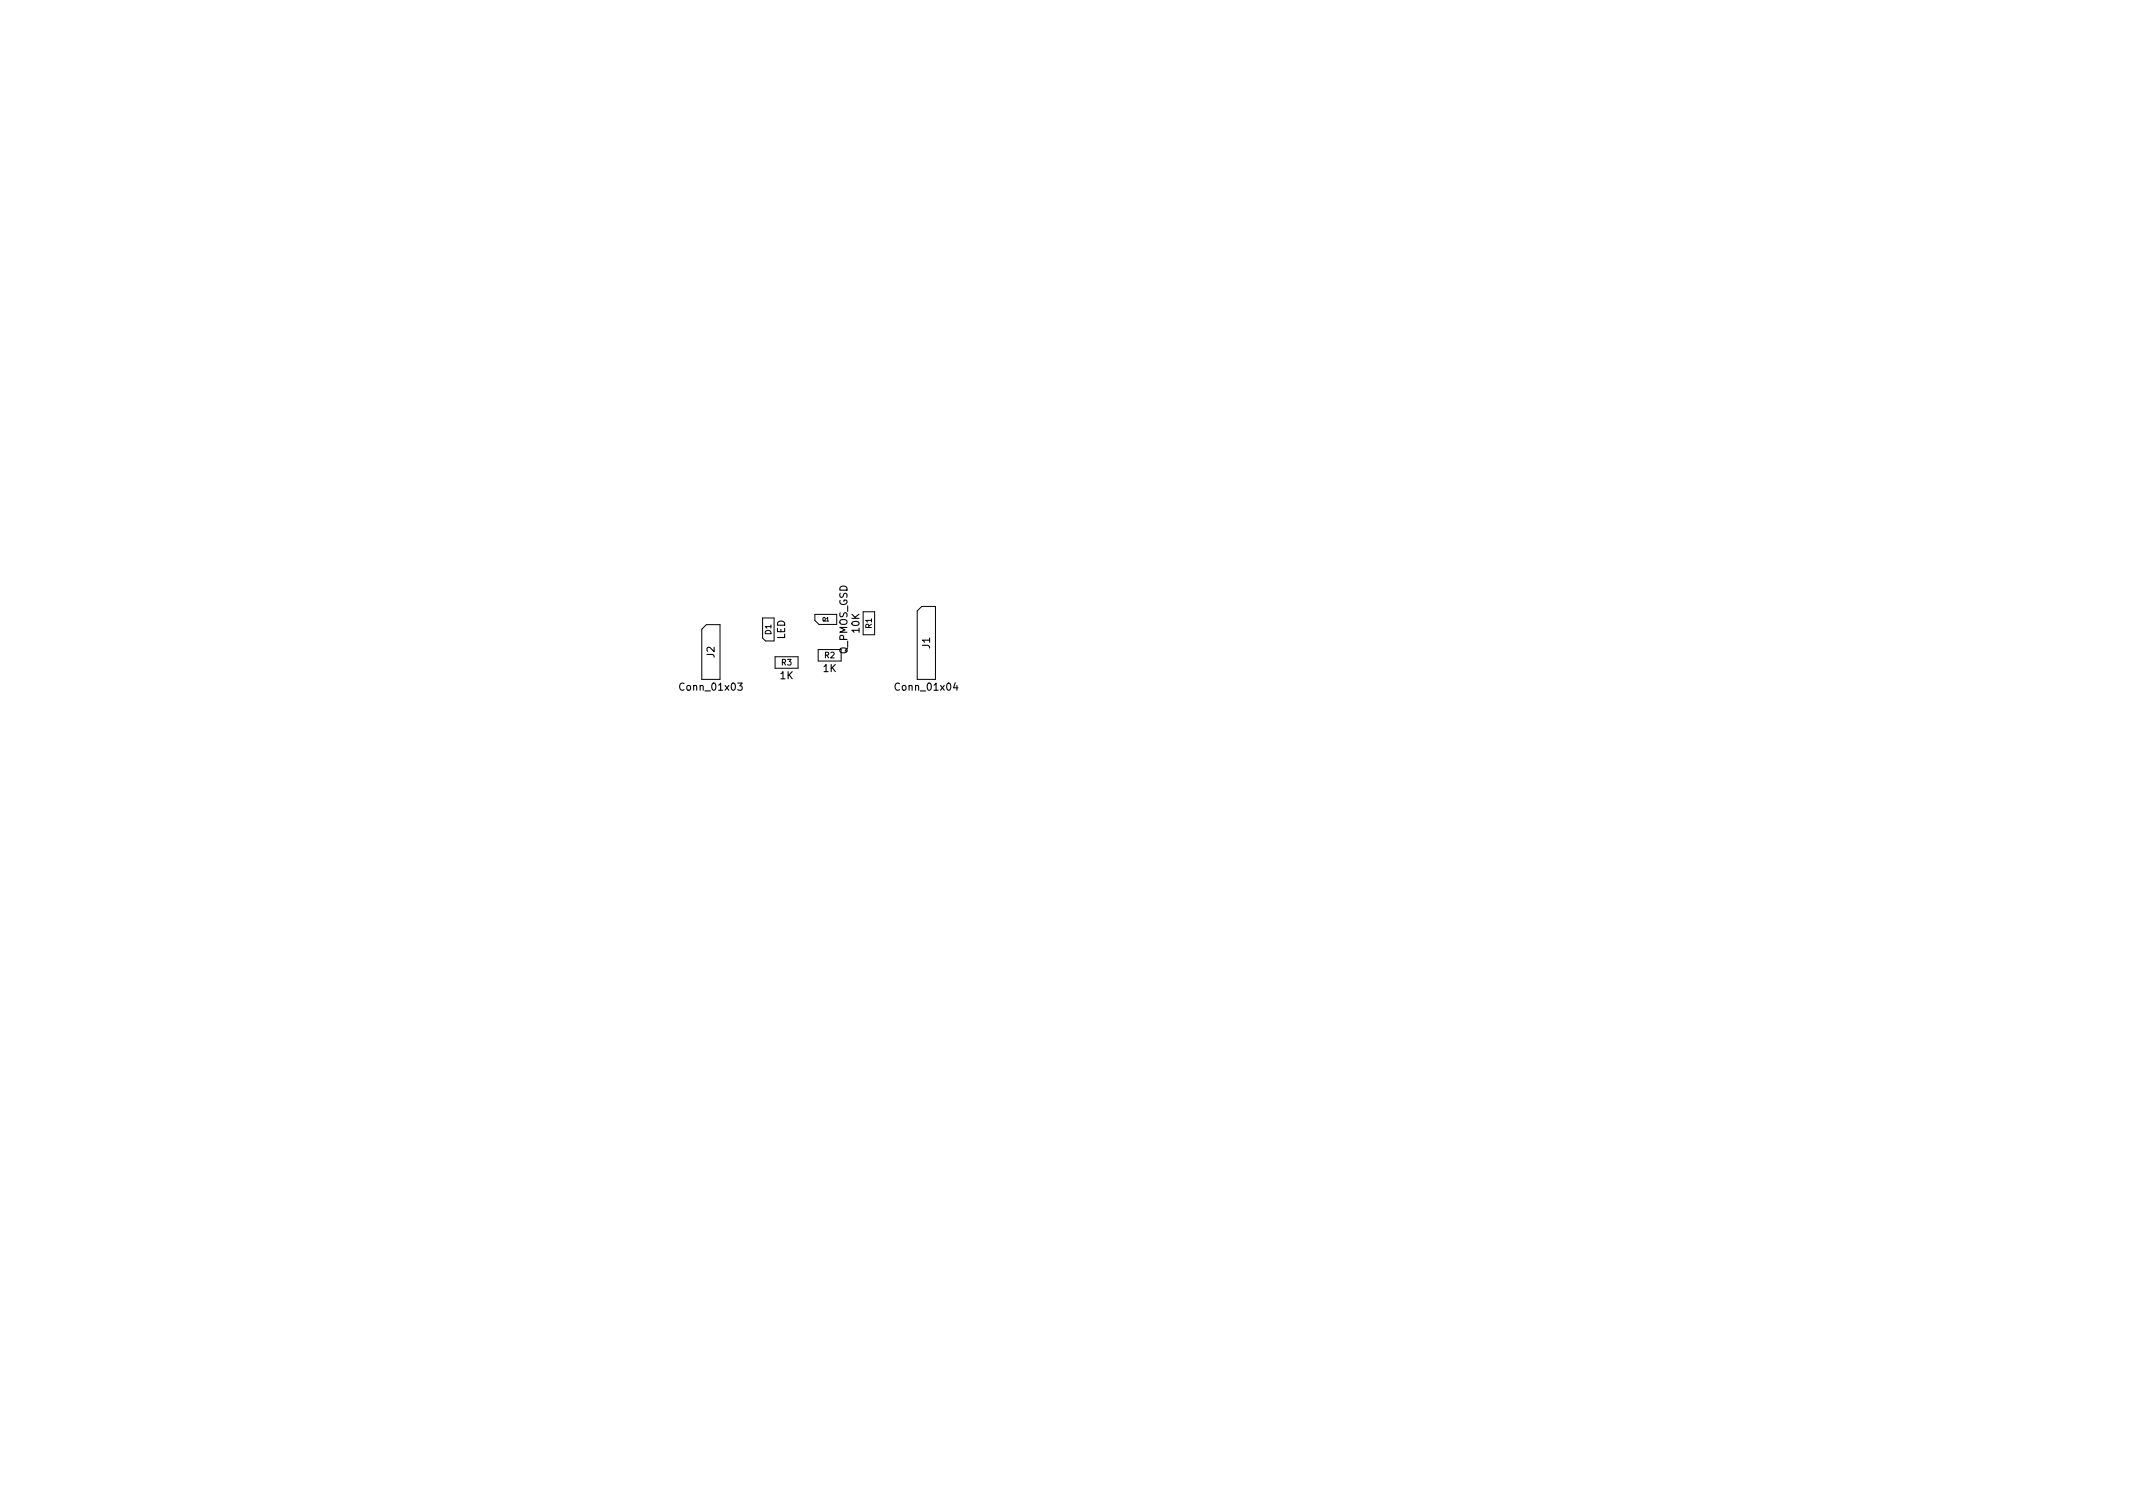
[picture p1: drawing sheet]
<svg xmlns="http://www.w3.org/2000/svg" width="297mm" height="210mm" viewBox="0 0 297 210" stroke-linecap="round" stroke-linejoin="round" font-family="sans-serif">
<defs><g id="words">
<g font-size="1.4">
<text x="109.3" y="89" transform="rotate(-90 109.3 89)">LED</text>
<text x="119.7" y="88.1" transform="rotate(-90 119.7 88.1)">10K</text>
<text x="99.5" y="91.6" transform="rotate(-90 99.5 91.6)">J2</text>
<text x="108.6" y="94.6">1K</text>
<text x="114.6" y="93.6">1K</text>
<text x="118" y="91.1" transform="rotate(-90 118 91.1)">Q_PMOS_GSD</text>
<text x="129.5" y="90.3" transform="rotate(-90 129.5 90.3)">J1</text>
<text x="94.9" y="96.2">Conn_01x03</text>
<text x="124.9" y="96.2">Conn_01x04</text>
</g>
<g font-size="1.1">
<text x="107.4" y="88.4" transform="rotate(-90 107.4 88.4)">D1</text>
<text x="121.4" y="87.5" transform="rotate(-90 121.4 87.5)">R1</text>
<text x="108.8" y="92.6">R3</text>
<text x="114.8" y="91.6">R2</text>
</g>
<text font-size=".7" x="114.5" y="86.5">Q1</text>
</g></defs>
<path d="M98.4 87h1.9v7.6h-2.6v-7zM106.2 86h1.6v3.2h-1.2l-.4-.4zM107.9 91.4h3.2v1.6h-3.2zM113.9 90.4h3.2v1.6h-3.2zM116.5 85.5h-3v.9l.6 .5h2.4M120.2 85.2h1.6v3.2h-1.6zM127.7 85.1l.7-.7h1.9v10.2h-2.6z" fill="none" stroke="#000" stroke-width=".14"/>
<use href="#words"/>
</svg>
